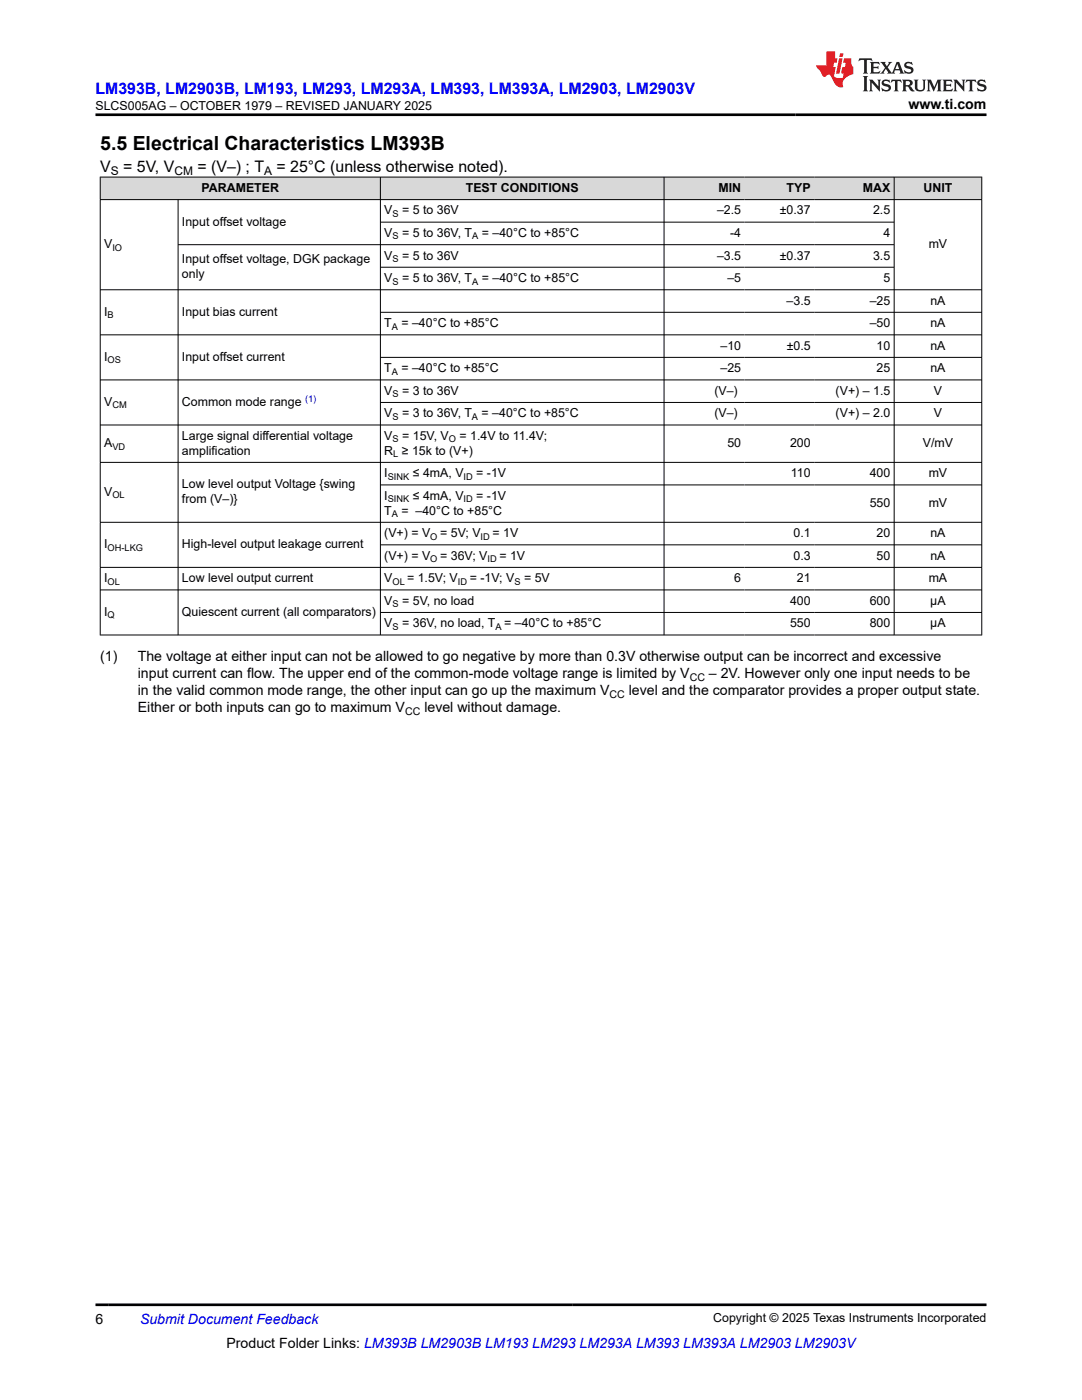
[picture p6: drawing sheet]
<svg xmlns="http://www.w3.org/2000/svg" width="216mm" height="279mm" viewBox="0 0 216 279" stroke-linecap="round" stroke-linejoin="round" font-family="sans-serif">
<defs><g id="words">
<text font-size="3.9" x="20" y="29.9">5.5 Electrical Characteristics LM393B</text>
<text font-size="3.2" fill="#00f" x="19" y="18.7">LM393B, LM2903B, LM193, LM293, LM293A, LM393, LM393A, LM2903, LM2903V</text>
<g font-size="3.2">
<text x="20" y="34.3">V</text>
<text x="24.6" y="34.3">= 5V, V</text>
<text x="39.4" y="34.3">= (V–) ; T</text>
<text x="55.2" y="34.3">= 25°C (unless otherwise noted).</text>
</g>
<g font-size="2.8">
<text x="181.3" y="21.8">www.ti.com</text>
<text x="20" y="131.9">(1)</text>
<text x="27.5" y="131.9">The voltage at either input can not be allowed to go negative by more than 0.3V otherwise output can be incorrect and excessive</text>
<text x="27.5" y="135.3">input current can flow. The upper end of the common-mode voltage range is limited by V</text>
<text x="141.5" y="135.3">– 2V. However only one input needs to be</text>
<text x="27.5" y="142">Either or both inputs can go to maximum V</text>
<text x="27.5" y="138.7">in the valid common mode range, the other input can go up the maximum V</text>
<text x="84.7" y="142">level without damage.</text>
<text x="125.5" y="138.7">level and the comparator provides a proper output state.</text>
<text x="19" y="264.2">6</text>
<text x="45.2" y="269">Product Folder Links: LM393B LM2903B LM193 LM293 LM293A LM393 LM393A LM2903 LM2903V</text>
</g>
<text font-size="2.8" fill="#00f" x="27.9" y="264.2">Submit Document Feedback</text>
<g font-size="2.5">
<text x="19" y="21.9">SLCS005AG – OCTOBER 1979 – REVISED JANUARY 2025</text>
<text x="40.2" y="38.3">PARAMETER</text>
<text x="93" y="38.3">TEST CONDITIONS</text>
<text x="143.4" y="38.3">MIN</text>
<text x="157" y="38.3">TYP</text>
<text x="172.2" y="38.3">MAX</text>
<text x="184.3" y="38.3">UNIT</text>
<text x="36.3" y="45">Input offset voltage</text>
<text x="76.7" y="42.8">V</text>
<text x="76.7" y="47.3">V</text>
<text x="80.2" y="42.8">= 5 to 36V</text>
<text x="80.2" y="47.3">= 5 to 36V, T</text>
<text x="96.1" y="47.3">= –40°C to +85°C</text>
<text x="143.1" y="42.8">–2.5</text>
<text x="145.7" y="47.3">-4</text>
<text x="155.6" y="42.8">±0.37</text>
<text x="174.2" y="42.8">2.5</text>
<text x="176.3" y="47.3">4</text>
<text x="20.8" y="49.5">V</text>
<text x="36.3" y="52.6">Input offset voltage, DGK package</text>
<text x="76.7" y="51.8">V</text>
<text x="80.2" y="51.8">= 5 to 36V</text>
<text x="143.1" y="51.8">–3.5</text>
<text x="155.6" y="51.8">±0.37</text>
<text x="174.2" y="51.8">3.5</text>
<text x="185.3" y="49.5">mV</text>
<text x="36.3" y="55.5">only</text>
<text x="76.7" y="56.3">V</text>
<text x="80.2" y="56.3">= 5 to 36V, T</text>
<text x="96.1" y="56.3">= –40°C to +85°C</text>
<text x="145.1" y="56.3">–5</text>
<text x="176.3" y="56.3">5</text>
<text x="20.8" y="63">I</text>
<text x="36.3" y="63">Input bias current</text>
<text x="76.7" y="65.3">T</text>
<text x="80.1" y="65.3">= –40°C to +85°C</text>
<text x="157" y="60.8">–3.5</text>
<text x="173.5" y="60.8">–25</text>
<text x="173.5" y="65.3">–50</text>
<text x="185.6" y="60.8">nA</text>
<text x="185.6" y="65.3">nA</text>
<text x="143.8" y="69.8">–10</text>
<text x="157" y="69.8">±0.5</text>
<text x="174.9" y="69.8">10</text>
<text x="185.6" y="69.8">nA</text>
<text x="20.8" y="72">I</text>
<text x="36.3" y="72">Input offset current</text>
<text x="76.7" y="74.3">T</text>
<text x="80.1" y="74.3">= –40°C to +85°C</text>
<text x="143.8" y="74.3">–25</text>
<text x="174.9" y="74.3">25</text>
<text x="185.6" y="74.3">nA</text>
<text x="20.8" y="81">V</text>
<text x="36.3" y="81">Common mode range</text>
<text x="76.7" y="78.8">V</text>
<text x="76.7" y="83.3">V</text>
<text x="80.2" y="78.8">= 3 to 36V</text>
<text x="80.2" y="83.3">= 3 to 36V, T</text>
<text x="96.1" y="83.3">= –40°C to +85°C</text>
<text x="142.5" y="78.8">(V–)</text>
<text x="142.5" y="83.3">(V–)</text>
<text x="166.7" y="78.8">(V+) – 1.5</text>
<text x="166.7" y="83.3">(V+) – 2.0</text>
<text x="186.3" y="78.8">V</text>
<text x="186.3" y="83.3">V</text>
<text x="20.8" y="89.3">A</text>
<text x="36.3" y="87.8">Large signal differential voltage</text>
<text x="76.7" y="87.8">V</text>
<text x="80.2" y="87.8">= 15V, V</text>
<text x="91.7" y="87.8">= 1.4V to 11.4V;</text>
<text x="145.1" y="89.3">50</text>
<text x="157.6" y="89.3">200</text>
<text x="184.1" y="89.3">V/mV</text>
<text x="36.3" y="90.7">amplification</text>
<text x="76.7" y="90.7">R ≥ 15k to (V+)</text>
<text x="76.7" y="95.2">I</text>
<text x="82.4" y="95.2">≤ 4mA, V</text>
<text x="95" y="95.2">= -1V</text>
<text x="157.8" y="95.2">110</text>
<text x="173.5" y="95.2">400</text>
<text x="185.3" y="95.2">mV</text>
<text x="20.8" y="99">V</text>
<text x="36.3" y="97.5">Low level output Voltage {swing</text>
<text x="36.3" y="100.5">from (V–)}</text>
<text x="76.7" y="99.7">I</text>
<text x="82.4" y="99.7">≤ 4mA, V</text>
<text x="95" y="99.7">= -1V</text>
<text x="173.5" y="101.2">550</text>
<text x="185.3" y="101.2">mV</text>
<text x="76.7" y="102.7">T</text>
<text x="76.7" y="107.2">(V+) = V</text>
<text x="80.1" y="102.7">= –40°C to +85°C</text>
<text x="87.8" y="107.2">= 5V; V</text>
<text x="98.3" y="107.2">= 1V</text>
<text x="158.3" y="107.2">0.1</text>
<text x="174.9" y="107.2">20</text>
<text x="185.6" y="107.2">nA</text>
<text x="20.8" y="109.4">I</text>
<text x="36.3" y="109.4">High-level output leakage current</text>
<text x="76.7" y="111.7">(V+) = V</text>
<text x="87.8" y="111.7">= 36V; V</text>
<text x="99.6" y="111.7">= 1V</text>
<text x="158.3" y="111.7">0.3</text>
<text x="174.9" y="111.7">50</text>
<text x="185.6" y="111.7">nA</text>
<text x="20.8" y="116.2">I</text>
<text x="36.3" y="116.2">Low level output current</text>
<text x="76.7" y="116.2">V</text>
<text x="81.2" y="116.2">= 1.5V; V</text>
<text x="93.7" y="116.2">= -1V; V</text>
<text x="104.6" y="116.2">= 5V</text>
<text x="146.5" y="116.2">6</text>
<text x="159" y="116.2">21</text>
<text x="185.3" y="116.2">mA</text>
<text x="20.8" y="122.9">I</text>
<text x="36.3" y="122.9">Quiescent current (all comparators)</text>
<text x="76.7" y="120.7">V</text>
<text x="76.7" y="125.2">V</text>
<text x="80.2" y="120.7">= 5V, no load</text>
<text x="80.2" y="125.2">= 36V, no load, T</text>
<text x="100.6" y="125.2">= –40°C to +85°C</text>
<text x="157.6" y="120.7">400</text>
<text x="157.6" y="125.2">550</text>
<text x="173.5" y="120.7">600</text>
<text x="173.5" y="125.2">800</text>
<text x="185.6" y="120.7">µA</text>
<text x="185.6" y="125.2">µA</text>
<text x="142.3" y="263.9">Copyright © 2025 Texas Instruments Incorporated</text>
</g>
<g font-size="2.4">
<text x="22.1" y="34.9">S</text>
<text x="34.8" y="34.9">CM</text>
<text x="52.7" y="34.9">A</text>
</g>
<g font-size="2.1">
<text x="137.6" y="135.8">CC</text>
<text x="80.8" y="142.6">CC</text>
<text x="121.6" y="139.2">CC</text>
</g>
<g font-size="1.9">
<text x="78.3" y="43.3">S</text>
<text x="78.3" y="47.8">S</text>
<text x="94.2" y="47.8">A</text>
<text x="22.4" y="50">IO</text>
<text x="78.3" y="52.3">S</text>
<text x="78.3" y="56.8">S</text>
<text x="94.2" y="56.8">A</text>
<text x="21.5" y="63.5">B</text>
<text x="78.2" y="65.8">A</text>
<text x="21.5" y="72.5">OS</text>
<text x="78.2" y="74.8">A</text>
<text x="22.4" y="81.5">CM</text>
<text x="78.3" y="79.3">S</text>
<text x="78.3" y="83.8">S</text>
<text x="94.2" y="83.8">A</text>
<text x="22.4" y="89.8">VD</text>
<text x="78.3" y="88.3">S</text>
<text x="89.6" y="88.3">O</text>
<text x="77.4" y="95.7">SINK</text>
<text x="78.5" y="91.2">L</text>
<text x="92.5" y="95.7">ID</text>
<text x="22.4" y="99.5">OL</text>
<text x="77.4" y="100.2">SINK</text>
<text x="92.5" y="100.2">ID</text>
<text x="78.2" y="103.2">A</text>
<text x="85.9" y="107.7">O</text>
<text x="95.9" y="107.7">ID</text>
<text x="21.5" y="109.9">OH-LKG</text>
<text x="85.9" y="112.2">O</text>
<text x="97.3" y="112.2">ID</text>
<text x="21.5" y="116.7">OL</text>
<text x="78.3" y="116.7">OL</text>
<text x="91.4" y="116.7">ID</text>
<text x="102.6" y="116.7">S</text>
<text x="21.5" y="123.4">Q</text>
<text x="78.3" y="121.2">S</text>
<text x="78.3" y="125.7">S</text>
<text x="98.8" y="125.7">A</text>
</g>
<text font-size="1.9" fill="#00f" x="60.9" y="80.2">(1)</text>
</g></defs>
<g fill="#d8d8d8">
<path d="M20 35.3h175.9v4.5h-175.9z" fill-rule="evenodd"/>
<path d="M20.1 35.4h55.7v4.4h-55.7z" fill-rule="evenodd"/>
<path d="M76 35.4h56.4v4.4h-56.4z" fill-rule="evenodd"/>
<path d="M132.6 35.4h16v4.4h-16z" fill-rule="evenodd"/>
<path d="M148.6 35.4h13.9v4.4h-13.9z" fill-rule="evenodd"/>
<path d="M162.5 35.4h15.9v4.4h-15.9z" fill-rule="evenodd"/>
<path d="M178.5 35.4h17.3v4.4h-17.3z" fill-rule="evenodd"/>
</g>
<g fill="none" stroke="#000" stroke-width=".2">
<path d="M19.9 35.3h176.1M19.9 39.8h176.1M20 35.3v91.5M35.5 39.8v87M75.9 35.3v91.5M132.5 35.3v91.5M178.4 35.3v91.5M195.9 35.3v91.5M19.9 57.8h176.1M35.5 48.8h143M75.9 44.3h102.6M75.9 53.3h102.6"/>
<path d="M19.9 66.8h176.1M19.9 75.8h176.1M75.9 62.3h120.1M75.9 71.3h120.1M19.9 84.8h176.1M19.9 92.3h176.1M75.9 80.3h120.1M75.9 96.8h120.1M19.9 113.2h176.1M19.9 117.7h176.1M75.9 108.7h120.1M196 104.2h-176.1"/>
<path d="M19.9 126.7h176.1M75.9 122.2h120.1"/>
</g>
<path d="M171.5 11.6l-.2 .6 .5-.2h.6v.1v2.2l-.2 .4h1l-.2-.4v-2.2v-.1h.5l.6 .2-.2-.6zM173.6 12.4l.2 .3v1.6l-.2 .4h1.9l.1-.6a1.08 1.08 0 0 1-1.3 .2v-.7h.6l.4 .2v-.7l-.4 .2h-.6v-.5l.2-.2a1 1 0 0 1 1 .3l-.1-.5zM175.7 12.4l.9 1.1-1 1.2h.9l-.2-.2 .5-.8 .4 .8-.2 .2h1.6l-.2-.2 .2-.5h.9l.1 .5-.1 .2h.9l-.2-.4-.8-1.9h-.5l-.9 2.1-.9-1.1 .9-1h-.8l.2 .2-.4 .6-.4-.6 .2-.2zM179 12.8l.4 1h-.7zM180.7 12.5a.65 .65 0 0 0-.2 .7 .65 .65 0 0 0 .6 .5l.6 .1 .1 .3a.79 .79 0 0 1-.7 .4 .79 .79 0 0 1-.7-.5l.1 .7 .2-.1a.93 .93 0 0 0 1.1 0 .93 .93 0 0 0 .4-.9 1.46 1.46 0 0 0-1.2-.6l-.1-.3a1.09 1.09 0 0 1 1.2 .2l-.2-.6-.1 .1-.5-.2zM172.2 15.2l.2 .4v2.2l-.2 .4h1l-.2-.4v-2.2l.2-.4zM173.4 15.9l.2 .4v1.5l-.2 .4h.8l-.3-.4 .1-1.3 1.6 1.8v-2l.2-.4h-.7l.1 .2 .1 1.1-1.2-1.3zM176.2 16a.65 .65 0 0 0-.2 .8 .65 .65 0 0 0 .6 .4l.6 .2 .1 .2a.79 .79 0 0 1-.7 .4 .79 .79 0 0 1-.7-.5l.1 .7 .2-.1a.93 .93 0 0 0 1.1 .1 .93 .93 0 0 0 .4-1 1.46 1.46 0 0 0-1.2-.5l-.1-.4a1.09 1.09 0 0 1 1.2 .2l-.1-.6-.2 .1-.5-.1zM177.9 15.9l-.1 .6a.63 .63 0 0 1 .8-.3v1.6l-.3 .4h1l-.2-.4v-1.6a.66 .66 0 0 1 .8 .3l-.1-.6zM180 15.9l.2 .4v1.5l-.2 .4h1l-.2-.2-.1-.7h.5l.1 .2a.79 .79 0 0 0 1.2 .6l-1-.9a.61 .61 0 0 0 .6-.6 .61 .61 0 0 0-.5-.7zM180.8 16.2h.1a.47 .47 0 0 1 .5 .1 .47 .47 0 0 1 .1 .5l-.1 .1-.7 .1zM182.3 15.9l.2 .2a2.27 2.27 0 0 0 .4 2 1.04 1.04 0 0 0 1.7-.7v-1.3l.2-.2h-.8l.2 .4v1.1a.6 .6 0 0 1-.6 .6 .6 .6 0 0 1-.6-.6v-1.1l.3-.4zM184.9 15.9l.2 .4v1.5l-.2 .4h.8l-.3-.4v-1.4l.9 1.9 .9-1.9v1.4l-.3 .4h1l-.2-.4v-1.5l.2-.4h-.8l-.7 1.5-.6-1.5zM188.1 15.9l.2 .4v1.5l-.2 .4h1.9l.1-.6a1.09 1.09 0 0 1-1.3 .2v-.7h.6l.4 .2v-.6l-.4 .2h-.6v-.6l.2-.1a1.01 1.01 0 0 1 1 .3l-.1-.6zM190.2 15.9l.3 .4v1.5l-.3 .4h.8l-.2-.4v-1.3l1.6 1.8v-2l.2-.4h-.7l.2 .2v1.1l-1.2-1.3zM192.8 15.9l-.1 .6a.63 .63 0 0 1 .8-.3v1.6l-.3 .4h1l-.2-.4v-1.6a.66 .66 0 0 1 .8 .3l-.1-.6zM195.2 16a.65 .65 0 0 0-.2 .8 .65 .65 0 0 0 .6 .4l.6 .2 .2 .2a.79 .79 0 0 1-.7 .4 .79 .79 0 0 1-.7-.5l.1 .7 .2-.1a.93 .93 0 0 0 1 .1 .93 .93 0 0 0 .5-1 1.46 1.46 0 0 0-1.3-.5v-.4a1.09 1.09 0 0 1 1.2 .2l-.2-.6-.2 .1-.5-.1z" fill="#231f20"/>
<path d="M164.9 10.3v2.7h-2l.1 .4 .8 1a.95 .95 0 0 0 1 .9 .59 .59 0 0 1 .5-.4 .59 .59 0 0 1 .5 .3l.4 .8a1.59 1.59 0 0 0 2.1 1.4 1.61 1.61 0 0 1 1-2.3l1-.3-.1-1.5a1.59 1.59 0 0 1-.3-1.7h-1.5l-.2 .9h.6l-.2 .9h-.5l-.2 .9v.3l.4 .1-.1 .9h-.7a.73 .73 0 0 1-1-.7l.3-1.5h-.5l.1-.9h.5l.2-.9h-.5v-1.3zM167.4 11.6l-.6 3.1h.7l.6-3.1zM167.6 10.7l-.1 .6h.7l.1-.6z" fill="#ed1c24"/>
<path d="M19 22.9h177.8M19 260.4h177.8" fill="none" stroke="#000" stroke-width=".53"/>
<use href="#words"/>
</svg>
